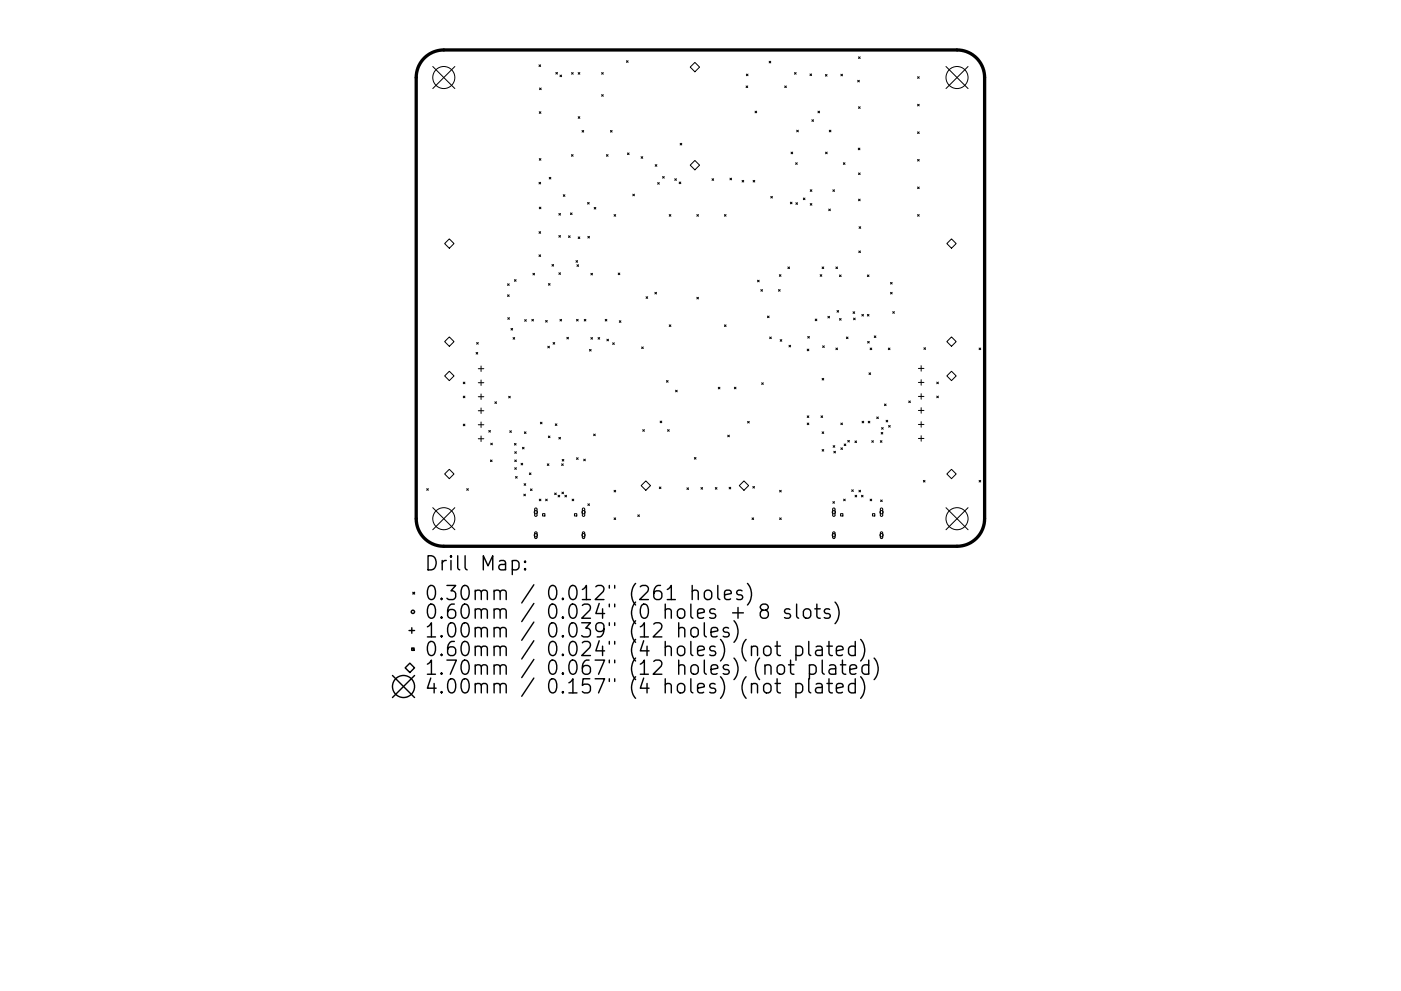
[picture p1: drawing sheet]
<svg xmlns="http://www.w3.org/2000/svg" width="297mm" height="210mm" viewBox="0 0 297 210" stroke-linecap="round" stroke-linejoin="round" font-family="sans-serif">
<defs><g id="words">
<g font-size="4.2">
<text x="89.9" y="121.1">Drill Map:</text>
<text x="89.9" y="127.4">0.30mm / 0.012&quot; (261 holes)</text>
<text x="89.9" y="131.3">0.60mm / 0.024&quot; (0 holes + 8 slots)</text>
<text x="89.9" y="135.3">1.00mm / 0.039&quot; (12 holes)</text>
<text x="89.9" y="139.2">0.60mm / 0.024&quot; (4 holes) (not plated)</text>
<text x="89.9" y="143.2">1.70mm / 0.067&quot; (12 holes) (not plated)</text>
<text x="89.9" y="147.2">4.00mm / 0.157&quot; (4 holes) (not plated)</text>
</g>
</g></defs>
<path d="M90 12.3a5.9 5.9 0 0 1 4.1-1.7h108.8a5.9 5.9 0 0 1 5.9 5.8v93.7a5.9 5.9 0 0 1-5.9 5.8h-108.8a5.9 5.9 0 0 1-5.9-5.8v-93.7a5.9 5.9 0 0 1 1.8-4.1z" fill="none" stroke="#000" stroke-width=".7"/>
<g fill="none" stroke="#000" stroke-width=".21">
<path d="M91.8 14.1l4.6 4.7M96.4 14.1l-4.6 4.7M114.3 13.8l.3 .3M114.4 18.7l.3 .3M114.6 13.8l-.3 .3M114.7 18.7l-.3 .3M117.8 15.4l.4 .3M118.2 15.4l-.4 .3M118.7 15.9l.4 .4M119.1 15.9l-.4 .4M121.2 15.4l.3 .3M121.5 15.4l-.3 .3"/>
<path d="M122.6 15.4l.3 .3M122.9 15.4l-.3 .3M127.6 15.4l.3 .3M127.9 15.4l-.3 .3M132.8 12.9l.4 .3M133.2 12.9l-.4 .3M146.3 14.2l1-1 1 1-1 1zM158.2 18.2l.3 .4M158.2 15.7l.4 .4M158.5 18.2l-.3 .4M158.6 15.7l-.4 .4M163.1 13l.3 .3"/>
<path d="M163.4 13l-.3 .3M166.4 18.2l.3 .4M166.7 18.2l-.3 .4M168.4 15.4l.4 .3M168.8 15.4l-.4 .3M171.7 15.7l.4 .3M172.1 15.7l-.4 .3M175 15.8l.4 .4M175.4 15.8l-.4 .4M178.3 15.7l.3 .4M178.6 15.7l-.3 .4M181.8 17l.4 .4"/>
<path d="M182 12.1l.4 .3M182.2 17l-.4 .4M182.4 12.1l-.4 .3M194.5 16.3l.4 .3M194.9 16.3l-.4 .3M200.6 14.1l4.6 4.7M205.2 14.1l-4.6 4.7M114.3 38.7l.3 .3M114.3 23.7l.4 .4M114.3 33.6l.4 .4M114.6 38.7l-.3 .3M114.7 23.7l-.4 .4"/>
<path d="M114.7 33.6l-.4 .4M116.4 37.6l.4 .4M116.8 37.6l-.4 .4M121.2 32.8l.3 .4M121.5 32.8l-.3 .4M122.6 24.8l.3 .3M122.9 24.8l-.3 .3M123.4 27.7l.4 .3M123.8 27.7l-.4 .3M127.6 20.1l.3 .3M127.9 20.1l-.3 .3M128.6 32.8l.3 .4"/>
<path d="M128.9 32.8l-.3 .4M129.4 27.7l.4 .3M129.8 27.7l-.4 .3M133 32.4l.4 .4M133.4 32.4l-.4 .4M135.9 33.2l.4 .4M136.3 33.2l-.4 .4M138.9 34.9l.4 .4M139.3 34.9l-.4 .4M139.4 38.7l.4 .4M139.8 38.7l-.4 .4M140.5 37.5l.3 .3"/>
<path d="M140.8 37.5l-.3 .3M143.1 37.9l.3 .4M143.4 37.9l-.3 .4M144 38.6l.3 .4M144.2 30.4l.4 .4M144.3 38.6l-.3 .4M144.6 30.4l-.4 .4M147.3 34l1 1-1 1-1-1zM151 37.9l.3 .4M151.3 37.9l-.3 .4M154.8 37.8l.3 .4M155.1 37.8l-.3 .4"/>
<path d="M157.3 38.3l.4 .3M157.7 38.3l-.4 .3M159.7 38.3l.3 .3M160 38.3l-.3 .3M160.1 23.6l.3 .3M160.4 23.6l-.3 .3M167.7 32.3l.4 .3M168.1 32.3l-.4 .3M168.7 34.5l.3 .4M168.9 27.6l.4 .4M169 34.5l-.3 .4M169.3 27.6l-.4 .4"/>
<path d="M172.1 25.4l.4 .4M172.5 25.4l-.4 .4M173.4 23.6l.4 .3M173.8 23.6l-.4 .3M175 32.3l.4 .3M175.4 32.3l-.4 .3M175.8 27.6l.4 .4M176.2 27.6l-.4 .4M178.8 34.5l.4 .4M179.2 34.5l-.4 .4M182 31.4l.3 .4M182 22.7l.4 .3"/>
<path d="M182 36.7l.4 .3M182.3 31.4l-.3 .4M182.4 22.7l-.4 .3M182.4 36.7l-.4 .3M194.5 22.1l.4 .4M194.5 28l.4 .3M194.5 33.8l.4 .4M194.5 39.7l.4 .3M194.9 22.1l-.4 .4M194.9 28l-.4 .3M194.9 33.8l-.4 .4M194.9 39.7l-.4 .3"/>
<path d="M95.3 50.7l1 1-1 1-1-1zM109.1 59.3l.3 .4M109.4 59.3l-.3 .4M113 58l.3 .3M113.3 58l-.3 .3M114.3 49.2l.3 .3M114.3 54.1l.3 .3M114.3 43.9l.4 .4M114.6 54.1l-.3 .3M114.6 49.2l-.3 .3M114.7 43.9l-.4 .4M117 56.1l.4 .4"/>
<path d="M117.4 56.1l-.4 .4M118.5 45.3l.3 .3M118.5 50l.3 .3M118.5 57.9l.3 .3M118.8 45.3l-.3 .3M118.8 50l-.3 .3M118.8 57.9l-.3 .3M119.4 41.3l.4 .4M119.8 41.3l-.4 .4M120.5 50l.4 .4M120.9 50l-.4 .4M120.9 45.2l.4 .3"/>
<path d="M121.3 45.2l-.4 .3M122.1 55.3l.4 .3M122.3 56.2l.4 .3M122.5 55.3l-.4 .3M122.6 50.3l.3 .3M122.7 56.2l-.4 .3M122.9 50.3l-.3 .3M124.6 43l.3 .3M124.6 50.1l.4 .4M124.9 43l-.3 .3M125 50.1l-.4 .4M125.3 58l.3 .3"/>
<path d="M125.6 58l-.3 .3M126 44l.3 .4M126.3 44l-.3 .4M130.2 45.5l.3 .4M130.5 45.5l-.3 .4M131.1 57.9l.3 .4M131.4 57.9l-.3 .4M134.2 41.2l.3 .3M134.5 41.2l-.3 .3M141.9 45.5l.3 .4M142.2 45.5l-.3 .4M147.7 45.5l.4 .4"/>
<path d="M148.1 45.5l-.4 .4M153.6 45.5l.3 .4M153.9 45.5l-.3 .4M160.6 59.4l.4 .4M161 59.4l-.4 .4M163.4 41.7l.4 .3M163.8 41.7l-.4 .3M165.2 58.3l.4 .3M165.6 58.3l-.4 .3M167 56.6l.4 .4M167.4 56.6l-.4 .4M167.6 42.9l.3 .3"/>
<path d="M167.9 42.9l-.3 .3M168.7 43l.4 .4M169.1 43l-.4 .4M170.3 42l.4 .4M170.7 42l-.4 .4M171.8 43.2l.3 .3M171.8 40.3l.3 .3M172.1 43.2l-.3 .3M172.1 40.3l-.3 .3M173.9 58.3l.3 .3M174.2 58.3l-.3 .3M174.3 56.6l.4 .4"/>
<path d="M174.7 56.6l-.4 .4M175.7 44.4l.4 .3M176.1 44.4l-.4 .3M176.6 40.3l.3 .3M176.9 40.3l-.3 .3M177.2 56.6l.4 .4M177.6 56.6l-.4 .4M178 58.3l.3 .4M178.3 58.3l-.3 .4M182 42.2l.4 .4M182.1 53.2l.3 .4M182.1 48.1l.4 .3"/>
<path d="M182.4 42.2l-.4 .4M182.4 53.2l-.3 .4M182.5 48.1l-.4 .3M183.9 58.3l.3 .4M184.2 58.3l-.3 .4M188.8 59.9l.4 .4M189.2 59.9l-.4 .4M194.5 45.5l.4 .4M194.9 45.5l-.4 .4M201.7 50.7l1 1-1 1-1-1zM94.3 79.8l1-1 1 1-1 1zM94.3 72.5l1-1 1 1-1 1z"/>
<path d="M100.9 74.8l.4 .3M101.1 72.7l.3 .3M101.3 74.8l-.4 .3M101.4 72.7l-.3 .3M101.4 78.2h1.2M102 77.6v1.2M107.6 60.2l.4 .4M107.6 62.5l.4 .4M107.7 67.4l.3 .3M108 60.2l-.4 .4M108 62.5l-.4 .4M108 67.4l-.3 .3"/>
<path d="M108.3 69.7l.4 .3M108.7 69.7l-.4 .3M108.8 71.6l.3 .4M109.1 71.6l-.3 .4M111.2 67.8l.4 .4M111.6 67.8l-.4 .4M112.8 67.8l.3 .3M113.1 67.8l-.3 .3M115.7 68l.3 .3M116 68l-.3 .3M116.1 73.5l.4 .3M116.3 60.2l.3 .3"/>
<path d="M116.5 73.5l-.4 .3M116.6 60.2l-.3 .3M117.3 72.7l.3 .3M117.6 72.7l-.3 .3M118.7 67.8l.4 .3M119.1 67.8l-.4 .3M120.2 71.6l.3 .3M120.5 71.6l-.3 .3M122.2 67.8l.4 .3M122.6 67.8l-.4 .3M123.9 67.8l.3 .3M124.2 67.8l-.3 .3"/>
<path d="M125 74.1l.3 .4M125.3 71.6l.3 .4M125.3 74.1l-.3 .4M125.6 71.6l-.3 .4M126.8 71.6l.3 .4M127.1 71.6l-.3 .4M128.3 67.8l.4 .3M128.7 67.8l-.4 .3M128.7 72l.3 .3M129 72l-.3 .3M129.9 72.7l.3 .4M130.2 72.7l-.3 .4"/>
<path d="M131.3 68l.4 .4M131.7 68l-.4 .4M136 73.6l.4 .4M136.4 73.6l-.4 .4M137 63l.3 .3M137.3 63l-.3 .3M138.8 62l.4 .4M139.2 62l-.4 .4M141.9 68.9l.3 .4M142.2 68.9l-.3 .4M147.7 63.1l.4 .3M148.1 63.1l-.4 .3"/>
<path d="M153.6 68.9l.3 .4M153.9 68.9l-.3 .4M161.3 61.4l.4 .4M161.7 61.4l-.4 .4M162.7 67.1l.4 .3M163.1 67.1l-.4 .3M163.2 71.5l.3 .4M163.5 71.5l-.3 .4M165.1 61.4l.3 .4M165.4 61.4l-.3 .4M165.4 72.1l.4 .3M165.8 72.1l-.4 .3"/>
<path d="M167.3 73.3l.3 .3M167.6 73.3l-.3 .3M171.1 74.1l.4 .3M171.3 71.4l.3 .3M171.5 74.1l-.4 .3M171.6 71.4l-.3 .3M172.8 67.7l.4 .3M173.2 67.7l-.4 .3M174.4 73.4l.4 .3M174.8 73.4l-.4 .3M175.5 67.1l.4 .4M175.9 67.1l-.4 .4"/>
<path d="M177.2 73.8l.4 .4M177.5 65.9l.3 .3M177.6 73.8l-.4 .4M177.8 65.9l-.3 .3M178 67.6l.3 .3M178.3 67.6l-.3 .3M179.4 71.5l.4 .4M179.8 71.5l-.4 .4M180.9 66.1l.3 .4M181 67.5l.3 .3M181.2 66.1l-.3 .4M181.3 67.5l-.3 .3"/>
<path d="M182.7 66.7l.4 .4M183.1 66.7l-.4 .4M183.9 66.7l.3 .4M184 72.4l.3 .4M184.2 79.1l.4 .4M184.2 66.7l-.3 .4M184.3 72.4l-.3 .4M184.5 73.8l.3 .4M184.6 79.1l-.4 .4M184.8 73.8l-.3 .4M185.4 71.3l.3 .3M185.7 71.3l-.3 .3"/>
<path d="M188.3 73.8l.4 .4M188.7 73.8l-.4 .4M188.8 62l.4 .4M189.2 62l-.4 .4M189.3 66.1l.3 .4M189.6 66.1l-.3 .4M194.7 78.2h1.2M195.3 77.6v1.2M195.9 73.8l.3 .3M196.2 73.8l-.3 .3M200.7 72.5l1-1 1 1-1 1zM200.7 79.8l1-1 1 1-1 1z"/>
<path d="M207.6 73.8l.3 .4M207.9 73.8l-.3 .4M98.2 81.1l.4 .3M98.2 84l.4 .4M98.2 90l.4 .3M98.6 81.1l-.4 .3M98.6 84l-.4 .4M98.6 90l-.4 .3M101.4 81.2h1.2M101.4 84.2h1.2M101.4 87.1h1.2M101.4 90.1h1.2"/>
<path d="M101.4 93.1h1.2M102 80.6v1.2M102 83.6v1.2M102 86.6v1.1M102 89.5v1.2M102 92.5v1.2M103.6 91.3l.4 .4M104 91.3l-.4 .4M104 97.6l.3 .3M104 94l.4 .4M104.3 97.6l-.3 .3M104.4 94l-.4 .4"/>
<path d="M104.9 85.2l.4 .4M105.3 85.2l-.4 .4M107.8 84.1l.4 .3M108.1 91.4l.3 .3M108.2 84.1l-.4 .3M108.4 91.4l-.3 .3M109.1 94.1l.3 .3M109.1 95.8l.4 .4M109.1 97.6l.4 .3M109.1 99.2l.4 .4M109.4 94.1l-.3 .3M109.5 95.8l-.4 .4"/>
<path d="M109.5 97.6l-.4 .3M109.5 99.2l-.4 .4M110.5 98.3l.3 .3M110.8 94.9l.3 .4M110.8 98.3l-.3 .3M111.1 94.9l-.3 .4M111.2 91.6l.3 .4M111.5 91.6l-.3 .4M114.6 89.6l.3 .3M114.9 89.6l-.3 .3M116 98.4l.4 .4M116.3 92.5l.3 .4"/>
<path d="M116.4 98.4l-.4 .4M116.6 92.5l-.3 .4M117.7 89.9l.4 .4M118.1 89.9l-.4 .4M118.5 92.8l.3 .3M118.8 92.8l-.3 .3M119.1 98.4l.3 .4M119.2 97.5l.3 .3M119.4 98.4l-.3 .4M119.5 97.5l-.3 .3M122.2 97.1l.4 .4M122.6 97.1l-.4 .4"/>
<path d="M123.8 97.4l.3 .4M124.1 97.4l-.3 .4M125.9 92.1l.3 .3M126.2 92.1l-.3 .3M136.3 91.2l.3 .3M136.6 91.2l-.3 .3M140 89.3l.3 .4M140.3 89.3l-.3 .4M141.3 80.7l.4 .4M141.5 91.2l.4 .3M141.7 80.7l-.4 .4M141.9 91.2l-.4 .3"/>
<path d="M143.2 82.8l.4 .3M143.6 82.8l-.4 .3M147.2 97.1l.4 .3M147.6 97.1l-.4 .3M152.3 82.2l.3 .3M152.6 82.2l-.3 .3M154.3 92.3l.3 .4M154.6 92.3l-.3 .4M155.7 82.1l.3 .4M156 82.1l-.3 .4M158.5 89.4l.4 .4M158.9 89.4l-.4 .4"/>
<path d="M161.5 81.2l.3 .4M161.8 81.2l-.3 .4M171.1 88.2l.4 .4M171.1 89.8l.4 .3M171.5 88.2l-.4 .4M171.5 89.8l-.4 .3M174.1 88.2l.3 .4M174.3 80.3l.4 .3M174.3 91.6l.4 .4M174.3 95.4l.4 .3M174.4 88.2l-.3 .4M174.7 80.3l-.4 .3"/>
<path d="M174.7 91.6l-.4 .4M174.7 95.4l-.4 .3M176.6 94.5l.4 .4M176.8 95.7l.3 .4M177 94.5l-.4 .4M177.1 95.7l-.3 .4M178.3 89.8l.3 .3M178.3 95l.3 .4M178.6 89.8l-.3 .3M178.6 95l-.3 .4M179 94.2l.3 .3M179.3 94.2l-.3 .3"/>
<path d="M179.7 93.4l.4 .4M180.1 93.4l-.4 .4M181.3 93.6l.3 .3M181.6 93.6l-.3 .3M182.8 89.4l.3 .3M183.1 89.4l-.3 .3M184.1 89.4l.3 .3M184.4 89.4l-.3 .3M184.8 93.5l.4 .3M185.2 93.5l-.4 .3M185.9 88.5l.3 .3M186.2 88.5l-.3 .3"/>
<path d="M186.6 93.5l.4 .3M186.8 91.7l.4 .4M186.9 90.7l.4 .4M187 93.5l-.4 .3M187.2 91.7l-.4 .4M187.3 90.7l-.4 .4M187.5 85.7l.4 .4M187.9 85.7l-.4 .4M187.9 89.2l.3 .3M188.2 89.2l-.3 .3M188.4 90.3l.3 .3M188.7 90.3l-.3 .3"/>
<path d="M192.7 85.1l.3 .3M193 85.1l-.3 .3M194.7 81.1h1.2M194.7 84.1h1.2M194.7 87.1h1.2M194.7 90.1h1.2M194.7 93h1.2M195.3 80.6v1.1M195.3 83.5v1.2M195.3 86.5v1.2M195.3 89.5v1.1M195.3 92.4v1.2"/>
<path d="M198.6 84l.4 .4M198.6 81.1l.4 .3M199 81.1l-.4 .3M199 84l-.4 .4M90.5 103.7l.3 .3M90.8 103.7l-.3 .3M91.8 107.7l4.6 4.7M94.3 100.6l1-1 1 1-1 1zM96.4 107.7l-4.6 4.7M99 103.7l.3 .3M99.3 103.7l-.3 .3M109.3 101.1l.4 .4"/>
<path d="M109.7 101.1l-.4 .4M111.1 104.8l.3 .4M111.1 102.6l.4 .4M111.4 104.8l-.3 .4M111.5 102.6l-.4 .4M112.2 100.3l.4 .4M112.5 103.7l.3 .4M112.6 100.3l-.4 .4M112.8 103.7l-.3 .4M113.4 107.8h.3l.2 .2v1.4l-.3 .2-.2-.3zM113.4 112.9l.3-.1 .2 .2v1.1l-.2 .2-.3-.2zM114.3 105.9l.4 .3"/>
<path d="M114.7 105.9l-.4 .3M115 109h.5v.5h-.5zM115.7 105.9l.3 .3M116 105.9l-.3 .3M117.6 104.6l.3 .3M117.9 104.6l-.3 .3M118.3 105.1l.4 .3M118.7 105.1l-.4 .3M119.1 104.4l.4 .4M119.5 104.4l-.4 .4M119.8 105.1l.3 .3M120.1 105.1l-.3 .3"/>
<path d="M121.3 105.9l.3 .3M121.6 105.9l-.3 .3M121.8 109h.5v.5h-.5zM123.5 107.8h.3l.2 .2v1.4l-.3 .2-.2-.3zM123.5 112.9l.3-.1 .2 .2v1.1l-.2 .2-.3-.2zM124.6 106.9l.4 .3M125 106.9l-.4 .3M130.2 104l.3 .4M130.2 109.9l.3 .3M130.5 104l-.3 .4M130.5 109.9l-.3 .3M135.2 109.2l.4 .4"/>
<path d="M135.6 109.2l-.4 .4M135.9 103l1-1 1 1-1 1zM139.8 103.3l.3 .4M140.1 103.3l-.3 .4M145.6 103.5l.4 .4M146 103.5l-.4 .4M148.6 103.4l.4 .4M149 103.4l-.4 .4M151.7 103.4l.3 .4M152 103.4l-.3 .4M154.6 103.4l.3 .3M154.9 103.4l-.3 .3"/>
<path d="M157.7 102l1 1-1 1-1-1zM159.4 109.9l.4 .3M159.6 103.2l.4 .4M159.8 109.9l-.4 .3M160 103.2l-.4 .4M165.3 104l.3 .4M165.3 109.9l.3 .3M165.6 104l-.3 .4M165.6 109.9l-.3 .3M176.6 106.4l.3 .4M176.6 107.8h.3l.1 .2v1.4l-.2 .2-.3-.3zM176.6 112.9l.3-.1 .1 .2v1.1l-.2 .2-.3-.2z"/>
<path d="M176.9 106.4l-.3 .4M178.2 109h.5v.5h-.5zM178.9 105.9l.3 .3M179.2 105.9l-.3 .3M180.6 103.9l.3 .4M180.9 103.9l-.3 .4M181.3 105.1l.3 .3M181.6 105.1l-.3 .3M182.1 104l.4 .4M182.5 104l-.4 .4M182.6 105.1l.4 .3M183 105.1l-.4 .3"/>
<path d="M184.5 105.9l.3 .3M184.8 105.9l-.3 .3M185 109h.5v.5h-.5zM186.7 106.1l.4 .3M186.7 107.8h.3l.2 .2-.1 1.4-.2 .2-.2-.3zM186.7 112.9l.3-.1 .1 .2v1.1l-.2 .2-.2-.2zM187.1 106.1l-.4 .3M195.8 101.9l.3 .4M196.1 101.9l-.3 .4M200.6 107.7l4.6 4.7M200.7 100.6l1-1 1 1-1 1zM205.2 107.7l-4.6 4.7"/>
<path d="M207.6 101.9l.3 .4M207.9 101.9l-.3 .4"/>
<circle cx="94.1" cy="16.4" r="2.34"/>
<circle cx="202.9" cy="16.4" r="2.34"/>
<circle cx="94.1" cy="110.1" r="2.34"/>
<circle cx="113.6" cy="108.7" r=".35"/>
<circle cx="113.6" cy="113.5" r=".35"/>
<circle cx="123.7" cy="108.7" r=".35"/>
<circle cx="123.7" cy="113.5" r=".35"/>
<circle cx="176.8" cy="108.7" r=".35"/>
<circle cx="176.8" cy="113.5" r=".35"/>
<circle cx="186.9" cy="108.7" r=".35"/>
<circle cx="186.9" cy="113.5" r=".35"/>
<circle cx="202.9" cy="110.1" r="2.34"/>
</g>
<g fill="none" stroke="#000" stroke-width=".3">
<path d="M108.6 119.1l.9-.2 .5 .6v.8l-.2 .5-.3 .1-.9-.1M111.3 119.1l.2 .1-.2 .1-.1-.1 .1-.1v.2M86.7 133.8h1.2M87.3 137.5h.5v.5h-.5zM87.3 133.2v1.2M87.5 125.7l.4 .3M87.9 125.7l-.4 .3M111.3 120.6l.2 .2-.2 .1-.1-.1 .1-.2v.3M143.9 133.4a.74 .74 0 0 1 1.3 .2v1.5M143.9 132.1v3M146.6 133.4a.81 .81 0 0 1 .8-.3 .81 .81 0 0 1 .6 .6v.9a.81 .81 0 0 1-.7 .6 .81 .81 0 0 1-.8-.6v-.9zM146.8 125.5a.74 .74 0 0 1 1.2 .1v1.6"/>
<path d="M146.8 124.2v3M149.3 132.1v2.6l.5 .4M149.5 125.5a.81 .81 0 0 1 .8-.3 .81 .81 0 0 1 .6 .6v.8a.81 .81 0 0 1-.8 .6 .81 .81 0 0 1-.8-.6v-.8zM150.8 134.1l1.4-.3-.2-.5-.8-.2-.4 .5v1.1l.1 .3 .3 .1 .8-.1M152.2 124.2v2.6l.4 .4M153.6 126.2l1.4-.3-.1-.5-.9-.2-.4 .4v1.2l.2 .3 .2 .1 .9-.1M154.5 133.3l-.7-.2-.5 .5 .2 .4 1 .3 .1 .3-.1 .4-.3 .1-.9-.1M155.3 130h2.3M155.6 131.7a3.4 3.4 0 0 1 0 4.6M156.5 128.9v2.3M157.3 125.4l-.7-.2-.4 .4 .1 .5 1 .3 .2 .2-.2 .5-.3 .1-.8-.1M158.5 123.8a3.4 3.4 0 0 1 0 4.6"/>
<path d="M161.8 129.5l-.3-.2a.62 .62 0 0 1-.3-.7 .62 .62 0 0 1 .6-.4l.8 .1a.62 .62 0 0 1 .3 .7 .62 .62 0 0 1-.6 .5l-.8 .1-.3 .4v.6l.6 .6h.5l.6-.6v-.6l-.6-.5M162.2 137.2a.81 .81 0 0 1 1.3 .5v.8a.81 .81 0 0 1-.8 .6 .81 .81 0 0 1-.8-.6v-.8zM164.3 137.1h1.2M164.8 136.1v2.6l.1 .2 .6 .2M167.5 129.3l-.7-.1-.5 .4 .2 .4 1 .3 .1 .3-.1 .4-.3 .2-.9-.2M168.8 137.2l.8-.1 .6 .6v.8l-.3 .4-.3 .2-.8-.2M168.8 137.1v3M168.9 128.2v2.5l.4 .5M170.6 129.3a.81 .81 0 0 1 1.3 .4v.9a.81 .81 0 0 1-.8 .6 .81 .81 0 0 1-.8-.6v-.9zM171.5 136.1v2.6l.4 .4M172.8 129.2h1.1M173 137.2l.3-.1 .9 .1 .1 .3v1.6"/>
<path d="M173.2 128.2v2.5l.1 .3 .6 .2M174.3 137.8l-1 .1a.59 .59 0 0 0-.4 .6 .59 .59 0 0 0 .4 .6l1-.2M175.3 137.1h1.2M175.8 136.1v2.6l.1 .2 .6 .2M175.9 129.3l-.7-.1-.4 .4 .1 .4 1 .3 .1 .3-.1 .4-.3 .2-.8-.2M177 127.7a3.4 3.4 0 0 1 0 4.6M177.3 138.1l1.5-.3-.2-.6-.8-.1-.5 .4v1.2l.2 .2 .3 .2 .8-.2M181.3 137.2l-.8-.1-.6 .6v.8l.3 .4 .3 .2 .8-.2M181.3 136.1v3M182.5 135.7a3.4 3.4 0 0 1 0 4.5M185.3 139.6a3.4 3.4 0 0 1 0 4.6M83.2 143.3l4.7 4.7"/>
<path d="M86.9 140.7l1 1-1 1-1-1zM87.9 143.3l-4.7 4.7M162.2 145.2a.81 .81 0 0 1 1.3 .4v.8a.81 .81 0 0 1-.8 .6 .81 .81 0 0 1-.8-.6v-.8zM164.3 145h1.2M164.8 144v2.6l.1 .3 .6 .1M164.9 141.3a.81 .81 0 0 1 .8-.3 .81 .81 0 0 1 .6 .6v.9a.81 .81 0 0 1-.8 .6 .81 .81 0 0 1-.7-.6v-.9zM167.2 141h1.1M167.6 140v2.6l.2 .3 .5 .1M168.8 145.2l.8-.2 .6 .6v.8l-.3 .5-.3 .1-.8-.1M168.8 145v3M171.5 144v2.6l.4 .4M171.6 141.2l.9-.2 .5 .6v.9l-.2 .4-.3 .1-.9-.1"/>
<path d="M171.6 141v3M173 145.2l.3-.2 .9 .2 .1 .2v1.6M174.3 140v2.6l.5 .4M174.3 145.7l-1 .2a.59 .59 0 0 0-.4 .5 .59 .59 0 0 0 .4 .6l1-.1M175.3 145h1.2M175.8 144v2.6l.1 .3 .6 .1M175.9 141.2l.3-.2 .8 .2 .2 .3v1.5M177.2 141.8l-1 .1a.59 .59 0 0 0-.5 .6 .59 .59 0 0 0 .5 .5l1-.1M177.3 146l1.5-.3-.2-.5-.8-.2-.5 .4v1.2l.2 .3 .3 .1 .8-.1M178.2 141h1.1M178.6 140v2.6l.2 .3 .5 .1M180.2 142l1.4-.2-.1-.6-.9-.2-.4 .5v1.1l.1 .3 .3 .1 .9-.1"/>
<path d="M181.3 145.2l-.8-.2-.6 .6v.8l.3 .5 .3 .1 .8-.1M181.3 144v3M182.5 143.6a3.4 3.4 0 0 1 0 4.6M184.2 141.2l-.9-.2-.5 .6v.9l.2 .4 .3 .1 .9-.1M184.2 140v3"/>
<circle cx="87.5" cy="129.8" r=".35"/>
<circle cx="85.6" cy="145.7" r="2.34"/>
</g>
<use href="#words"/>
</svg>
